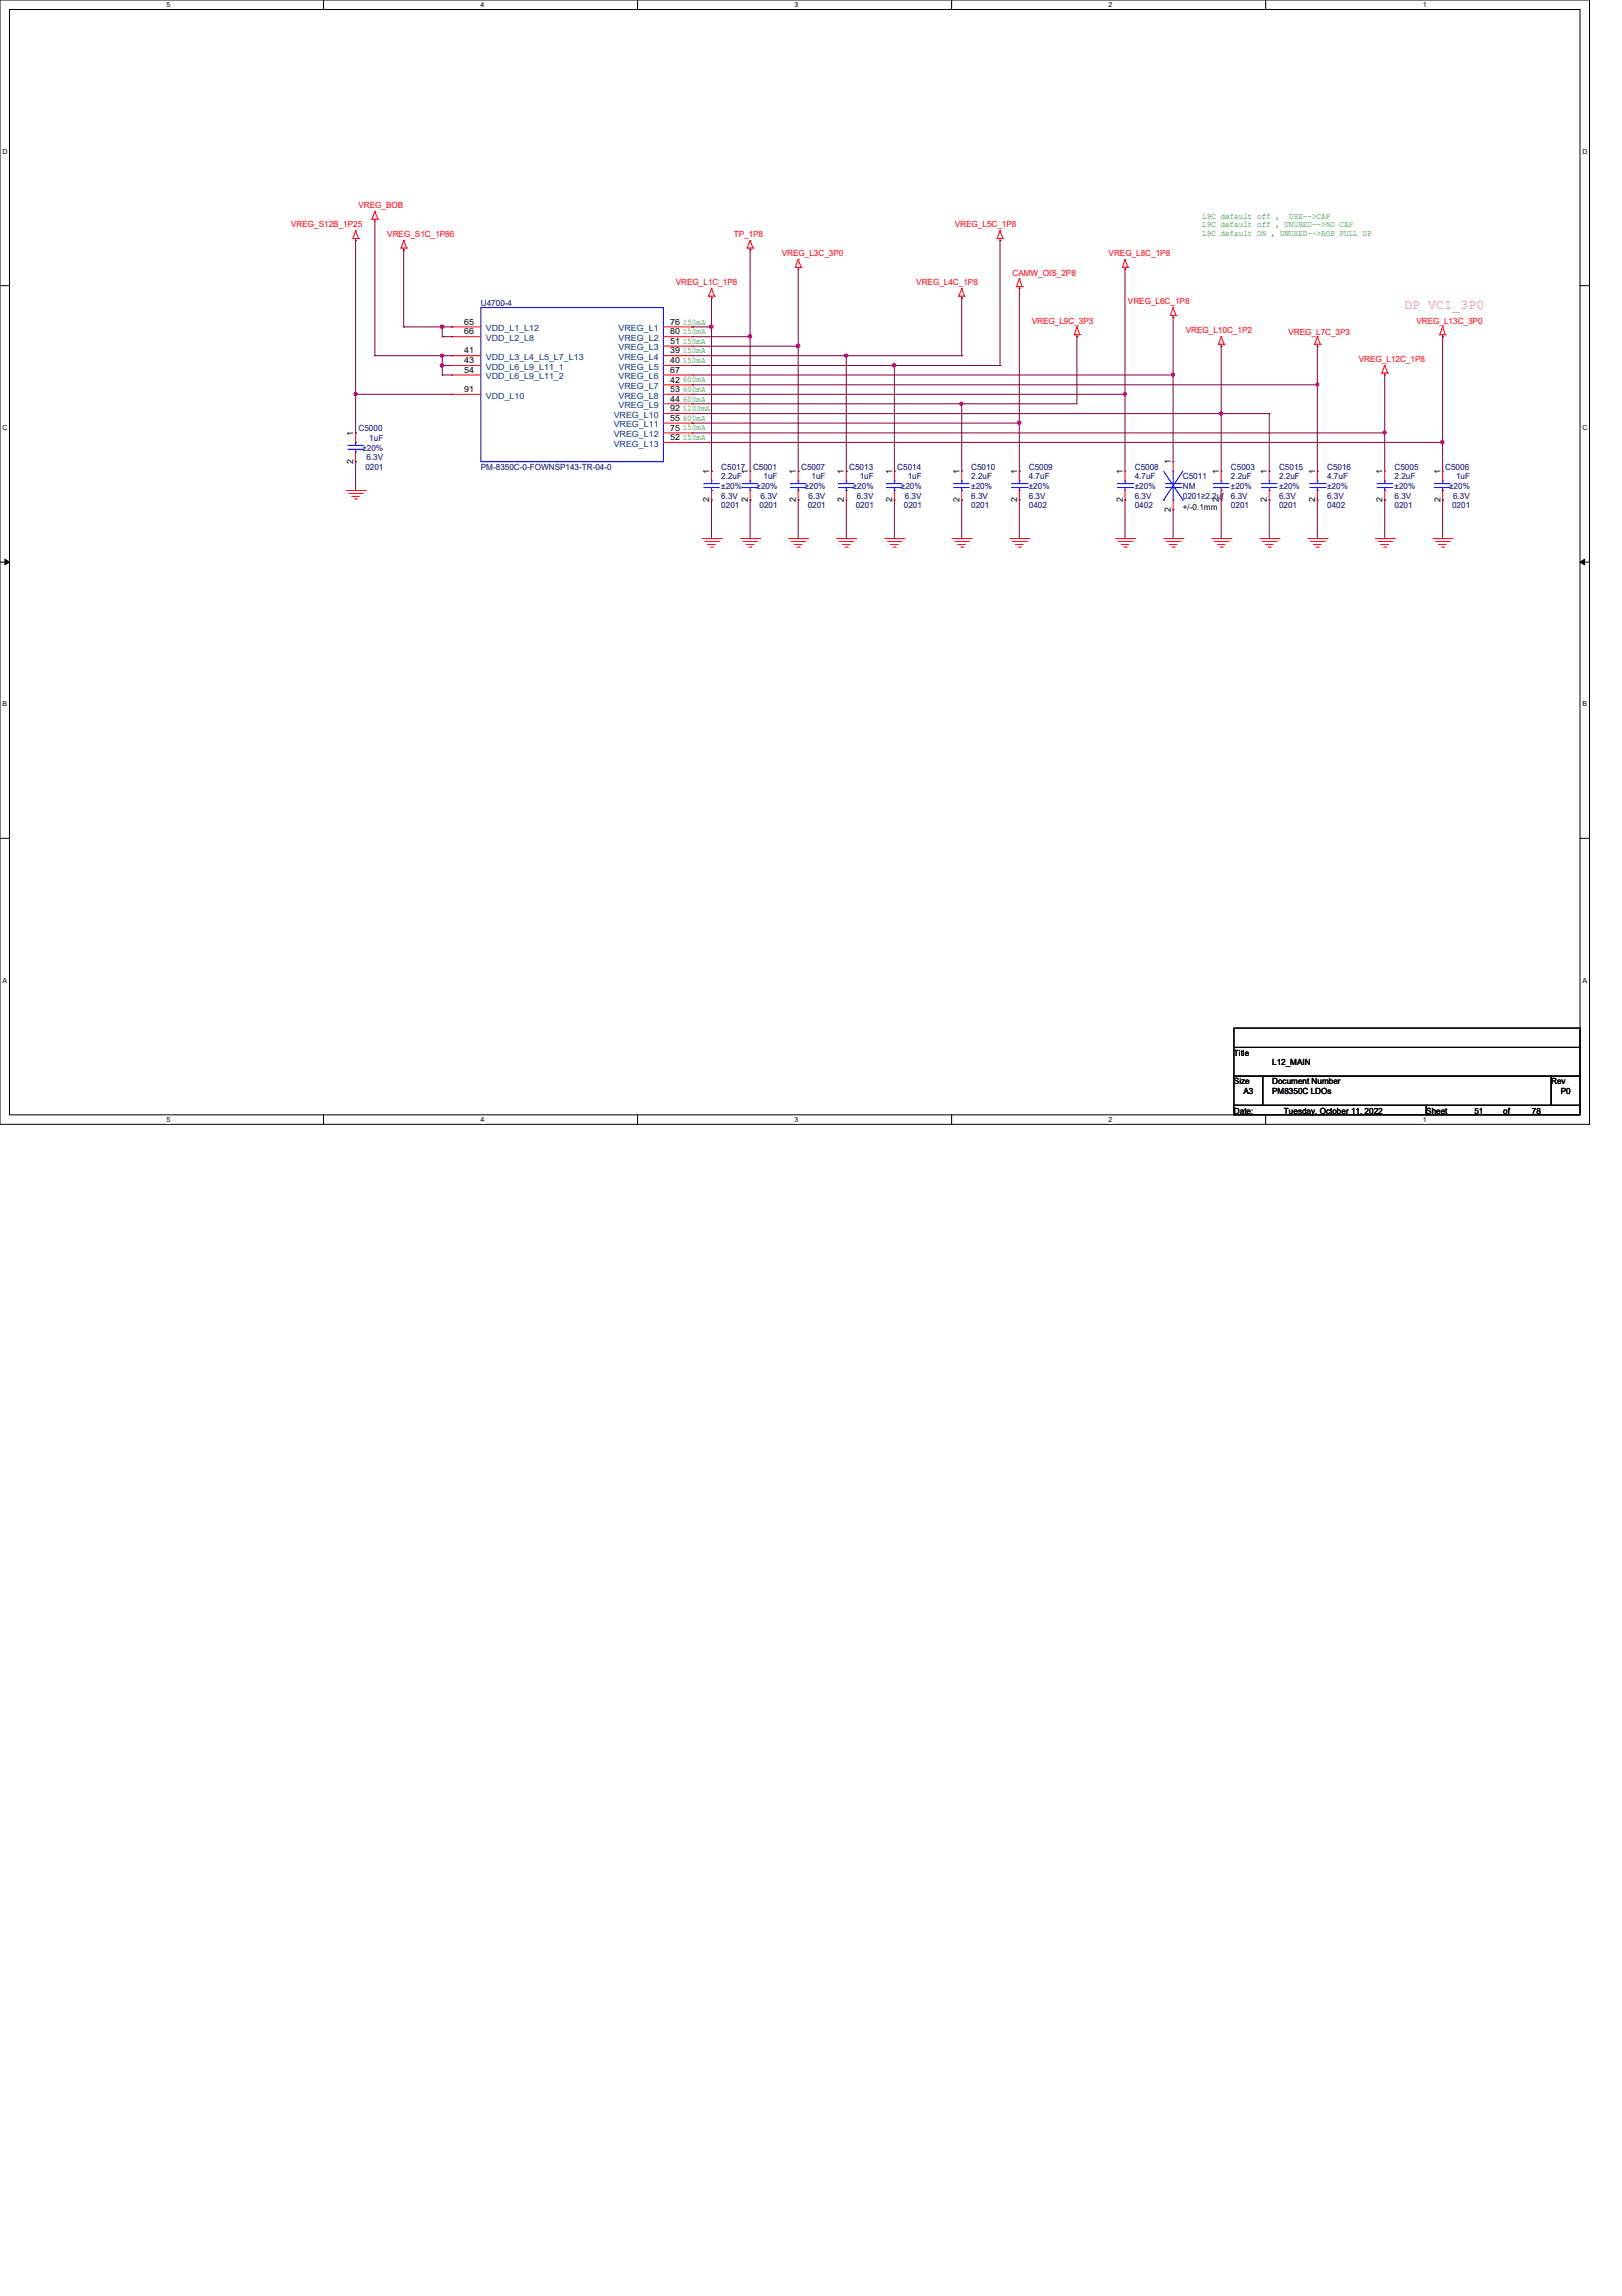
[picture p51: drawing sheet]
<svg xmlns="http://www.w3.org/2000/svg" width="210mm" height="297mm" viewBox="0 0 210 297" stroke-linecap="round" stroke-linejoin="round" font-family="sans-serif">
<defs><g id="words">
<text font-size="1.7" fill="#f0f" x="181.7" y="40">DP VCI_3P0</text>
<g font-size="1.1" fill="#f00">
<text x="37.7" y="29.4">VREG_S12B_1P25</text>
<text x="46.4" y="26.9">VREG_BOB</text>
<text x="123.6" y="29.4">VREG_L5C_1P8</text>
<text x="50.1" y="30.6">VREG_S1C_1P86</text>
<text x="95" y="30.6">TP_1P8</text>
<text x="101.2" y="33.1">VREG_L3C_3P0</text>
<text x="131" y="35.6">CAMW_OIS_2P8</text>
<text x="143.5" y="33.1">VREG_L8C_1P8</text>
<text x="87.5" y="36.9">VREG_L1C_1P8</text>
<text x="118.6" y="36.9">VREG_L4C_1P8</text>
<text x="133.5" y="41.9">VREG_L9C_3P3</text>
<text x="146" y="39.4">VREG_L6C_1P8</text>
<text x="183.3" y="41.9">VREG_L13C_3P0</text>
<text x="153.5" y="43.1">VREG_L10C_1P2</text>
<text x="166.8" y="43.3">VREG_L7C_3P3</text>
<text x="175.9" y="46.9">VREG_L12C_1P8</text>
</g>
<g font-size="1.1" fill="#008000">
<text x="155.6" y="28.3">L9C default off ,</text>
<text x="155.6" y="29.4">L9C default off , UNUSED--&gt;NO CAP</text>
<text x="166.8" y="28.3">USE--&gt;CAP</text>
<text x="155.6" y="30.5">L9C default ON , UNUSED--&gt;BOB PULL UP</text>
<text x="88.3" y="42">150mA</text>
<text x="88.3" y="43.2">150mA</text>
<text x="88.3" y="44.5">150mA</text>
<text x="88.3" y="45.7">150mA</text>
<text x="88.3" y="46.9">150mA</text>
<text x="88.3" y="49.4">600mA</text>
<text x="88.3" y="50.7">600mA</text>
<text x="88.3" y="53.2">1200mA</text>
<text x="88.3" y="51.9">600mA</text>
<text x="88.3" y="55.7">150mA</text>
<text x="88.3" y="56.9">150mA</text>
<text x="88.3" y="54.4">600mA</text>
</g>
<g font-size="1.1">
<text x="60.1" y="42">65</text>
<text x="86.7" y="42">76</text>
<text x="60.1" y="43.3">66</text>
<text x="60.1" y="45.7">41</text>
<text x="60.1" y="47">43</text>
<text x="86.7" y="43.3">80</text>
<text x="86.7" y="44.5">51</text>
<text x="86.7" y="45.7">39</text>
<text x="86.7" y="47">40</text>
<text x="60.1" y="48.2">54</text>
<text x="60.1" y="50.7">91</text>
<text x="86.7" y="48.2">67</text>
<text x="86.7" y="49.5">42</text>
<text x="86.7" y="50.7">53</text>
<text x="86.7" y="51.9">44</text>
<text x="86.7" y="53.2">92</text>
<text x="45.7" y="60" transform="rotate(-90 45.7 60)">2</text>
<text x="45.7" y="56.3" transform="rotate(-90 45.7 56.3)">1</text>
<text x="86.7" y="54.4">55</text>
<text x="86.7" y="55.7">75</text>
<text x="86.7" y="56.9">52</text>
<text x="91.8" y="65" transform="rotate(-90 91.8 65)">2</text>
<text x="91.8" y="61.3" transform="rotate(-90 91.8 61.3)">1</text>
<text x="96.8" y="65" transform="rotate(-90 96.8 65)">2</text>
<text x="96.8" y="61.3" transform="rotate(-90 96.8 61.3)">1</text>
<text x="103" y="65" transform="rotate(-90 103 65)">2</text>
<text x="103" y="61.3" transform="rotate(-90 103 61.3)">1</text>
<text x="109.2" y="65" transform="rotate(-90 109.2 65)">2</text>
<text x="109.2" y="61.3" transform="rotate(-90 109.2 61.3)">1</text>
<text x="115.4" y="65" transform="rotate(-90 115.4 65)">2</text>
<text x="115.4" y="61.3" transform="rotate(-90 115.4 61.3)">1</text>
<text x="124.2" y="65" transform="rotate(-90 124.2 65)">2</text>
<text x="124.2" y="61.3" transform="rotate(-90 124.2 61.3)">1</text>
<text x="131.6" y="65" transform="rotate(-90 131.6 65)">2</text>
<text x="131.6" y="61.3" transform="rotate(-90 131.6 61.3)">1</text>
<text x="145.3" y="65" transform="rotate(-90 145.3 65)">2</text>
<text x="145.3" y="61.3" transform="rotate(-90 145.3 61.3)">1</text>
<text x="151.5" y="60.1" transform="rotate(-90 151.5 60.1)">1</text>
<text x="153.1" y="66">+/-0.1mm</text>
<text x="157.7" y="65" transform="rotate(-90 157.7 65)">2</text>
<text x="157.7" y="61.3" transform="rotate(-90 157.7 61.3)">1</text>
<text x="164" y="65" transform="rotate(-90 164 65)">2</text>
<text x="164" y="61.3" transform="rotate(-90 164 61.3)">1</text>
<text x="170.2" y="65" transform="rotate(-90 170.2 65)">2</text>
<text x="170.2" y="61.3" transform="rotate(-90 170.2 61.3)">1</text>
<text x="178.9" y="65" transform="rotate(-90 178.9 65)">2</text>
<text x="178.9" y="61.3" transform="rotate(-90 178.9 61.3)">1</text>
<text x="186.4" y="65" transform="rotate(-90 186.4 65)">2</text>
<text x="186.4" y="61.3" transform="rotate(-90 186.4 61.3)">1</text>
<text x="151.5" y="66.2" transform="rotate(-90 151.5 66.2)">2</text>
<text x="159.7" y="136.6">Title</text>
<text x="164.6" y="137.8">L12_MAIN</text>
<text x="159.7" y="140.3">Size</text>
<text x="160.9" y="141.6">A3</text>
<text x="164.6" y="140.3">Document Number</text>
<text x="164.6" y="141.6">PM8350C LDOs</text>
<text x="200.7" y="140.3">Rev</text>
<text x="202" y="141.6">P0</text>
<text x="159.7" y="144.1">Date:</text>
<text x="166.2" y="144.1">Tuesday, October 11, 2022</text>
<text x="184.6" y="144.1">Sheet</text>
<text x="190.8" y="144.1">51</text>
<text x="194.5" y="144.1">of</text>
<text x="198.2" y="144.1">78</text>
</g>
<g font-size="1.1" fill="#000080">
<text x="62.2" y="39.6">U4700-4</text>
<text x="46.4" y="55.8">C5000</text>
<text x="46.9" y="58.3">±20%</text>
<text x="47.4" y="59.5">6.3V</text>
<text x="47.8" y="57.1">1uF</text>
<text x="47.3" y="60.8">0201</text>
<text x="62.2" y="60.8">PM-8350C-0-FOWNSP143-TR-04-0</text>
<text x="93.3" y="60.8">C5017</text>
<text x="93.3" y="62">2.2uF</text>
<text x="93.3" y="65.7">0201</text>
<text x="93.3" y="64.5">6.3V</text>
<text x="93.3" y="63.3">±20%</text>
<text x="97.5" y="60.8">C5001</text>
<text x="97.9" y="63.3">±20%</text>
<text x="98.3" y="65.7">0201</text>
<text x="98.4" y="64.5">6.3V</text>
<text x="98.8" y="62">1uF</text>
<text x="103.7" y="60.8">C5007</text>
<text x="104.1" y="63.3">±20%</text>
<text x="104.5" y="65.7">0201</text>
<text x="104.6" y="64.5">6.3V</text>
<text x="105" y="62">1uF</text>
<text x="109.9" y="60.8">C5013</text>
<text x="110.4" y="63.3">±20%</text>
<text x="110.7" y="65.7">0201</text>
<text x="110.9" y="64.5">6.3V</text>
<text x="111.3" y="62">1uF</text>
<text x="116.1" y="60.8">C5014</text>
<text x="116.6" y="63.3">±20%</text>
<text x="117" y="65.7">0201</text>
<text x="117.1" y="64.5">6.3V</text>
<text x="117.5" y="62">1uF</text>
<text x="125.7" y="60.8">C5010</text>
<text x="125.7" y="62">2.2uF</text>
<text x="125.7" y="65.7">0201</text>
<text x="125.7" y="64.5">6.3V</text>
<text x="125.7" y="63.3">±20%</text>
<text x="133.1" y="60.8">C5009</text>
<text x="133.1" y="62">4.7uF</text>
<text x="133.1" y="65.7">0402</text>
<text x="133.1" y="64.5">6.3V</text>
<text x="133.1" y="63.3">±20%</text>
<text x="146.9" y="60.8">C5008</text>
<text x="146.9" y="62">4.7uF</text>
<text x="146.9" y="65.7">0402</text>
<text x="146.9" y="64.5">6.3V</text>
<text x="146.9" y="63.3">±20%</text>
<text x="153.1" y="62">C5011</text>
<text x="153.1" y="63.3">NM</text>
<text x="153.1" y="64.5">0201≥2.2uf</text>
<text x="159.3" y="60.8">C5003</text>
<text x="159.3" y="62">2.2uF</text>
<text x="159.3" y="65.7">0201</text>
<text x="159.3" y="64.5">6.3V</text>
<text x="159.3" y="63.3">±20%</text>
<text x="165.5" y="60.8">C5015</text>
<text x="165.5" y="62">2.2uF</text>
<text x="165.5" y="65.7">0201</text>
<text x="165.5" y="64.5">6.3V</text>
<text x="165.5" y="63.3">±20%</text>
<text x="171.7" y="60.8">C5016</text>
<text x="171.7" y="62">4.7uF</text>
<text x="171.7" y="65.7">0402</text>
<text x="171.7" y="64.5">6.3V</text>
<text x="171.7" y="63.3">±20%</text>
<text x="180.5" y="60.8">C5005</text>
<text x="180.5" y="62">2.2uF</text>
<text x="180.5" y="65.7">0201</text>
<text x="180.5" y="64.5">6.3V</text>
<text x="180.5" y="63.3">±20%</text>
<text x="187" y="60.8">C5006</text>
<text x="187.5" y="63.3">±20%</text>
<text x="187.9" y="65.7">0201</text>
<text x="188" y="64.5">6.3V</text>
<text x="188.4" y="62">1uF</text>
</g>
<g font-size="1.1" fill="#004080">
<text x="62.9" y="42.8">VDD_L1_L12</text>
<text x="62.9" y="44.1">VDD_L2_L8</text>
<text x="62.9" y="46.6">VDD_L3_L4_L5_L7_L13</text>
<text x="62.9" y="47.8">VDD_L6_L9_L11_1</text>
<text x="80.1" y="42.8">VREG_L1</text>
<text x="80.1" y="44.1">VREG_L2</text>
<text x="80.1" y="45.3">VREG_L3</text>
<text x="80.1" y="46.6">VREG_L4</text>
<text x="80.1" y="47.8">VREG_L5</text>
<text x="62.9" y="49.1">VDD_L6_L9_L11_2</text>
<text x="62.9" y="51.6">VDD_L10</text>
<text x="80.1" y="49.1">VREG_L6</text>
<text x="80.1" y="50.3">VREG_L7</text>
<text x="80.1" y="51.6">VREG_L8</text>
<text x="80.1" y="52.8">VREG_L9</text>
<text x="79.4" y="54.1">VREG_L10</text>
<text x="79.4" y="55.3">VREG_L11</text>
<text x="79.4" y="56.6">VREG_L12</text>
<text x="79.4" y="57.8">VREG_L13</text>
</g>
<g font-size=".9">
<text x="21.5" y=".9">5</text>
<text x="62.2" y=".9">4</text>
<text x="102.8" y=".9">3</text>
<text x="143.5" y=".9">2</text>
<text x="184.1" y=".9">1</text>
<text x=".3" y="19.9">D</text>
<text x="204.8" y="19.9">D</text>
<text x=".3" y="55.6">C</text>
<text x="204.8" y="55.6">C</text>
<text x=".3" y="91.4">B</text>
<text x="204.8" y="91.4">B</text>
<text x=".3" y="127.1">A</text>
<text x="204.8" y="127.1">A</text>
<text x="21.5" y="145.2">5</text>
<text x="62.2" y="145.2">4</text>
<text x="102.8" y="145.2">3</text>
<text x="143.5" y="145.2">2</text>
<text x="184.1" y="145.2">1</text>
</g>
</g></defs>
<path d="M0 0h205.7v145.5h-205.7zM1.2 1.2h203.3v143h-203.3z" fill="none" stroke="#000" stroke-width=".13"/>
<g fill="#fff">
<path d="M21.5 .1h.6v1h-.6z"/>
<path d="M21.5 144.4h.6v1h-.6z"/>
</g>
<path d="M41.9 0v1.2M41.9 144.2v1.3" fill="none" stroke="#000" stroke-width=".13"/>
<g fill="#fff">
<path d="M62.2 .1h.5v1h-.5z"/>
<path d="M62.2 144.4h.5v1h-.5z"/>
</g>
<path d="M82.5 0v1.2M82.5 144.2v1.3" fill="none" stroke="#000" stroke-width=".13"/>
<g fill="#fff">
<path d="M102.8 .1h.5v1h-.5z"/>
<path d="M102.8 144.4h.5v1h-.5z"/>
</g>
<path d="M123.1 0v1.2M123.1 144.2v1.3" fill="none" stroke="#000" stroke-width=".13"/>
<g fill="#fff">
<path d="M143.5 .1h.5v1h-.5z"/>
<path d="M143.5 144.4h.5v1h-.5z"/>
</g>
<path d="M163.8 0v1.2M163.8 144.2v1.3" fill="none" stroke="#000" stroke-width=".13"/>
<g fill="#fff">
<path d="M184.1 .1h.5v1h-.5z"/>
<path d="M184.1 144.4h.5v1h-.5z"/>
<path d="M.3 19.1h.7v1h-.7z"/>
<path d="M204.8 19.1h.6v1h-.6z"/>
<path d="M.3 54.8h.7v1h-.7z"/>
<path d="M204.8 54.8h.6v1h-.6z"/>
</g>
<path d="M0 37h1.2M204.5 37h1.2" fill="none" stroke="#000" stroke-width=".13"/>
<g fill="#fff">
<path d="M.3 90.6h.6v1h-.6z"/>
<path d="M204.8 90.6h.6v1h-.6z"/>
</g>
<path d="M0 72.7h1.2M.6 72.3l.6 .4-.6 .4zM204.5 72.7l.6-.4v.8zM204.5 72.7h1.2" fill="none" stroke="#000" stroke-width=".13"/>
<path d="M.6 72.3l.6 .4-.6 .4zM204.5 72.7l.6-.4v.8z" fill="#000"/>
<g fill="#fff">
<path d="M.3 126.3h.6v1h-.6z"/>
<path d="M204.8 126.3h.6v1h-.6z"/>
</g>
<path d="M0 108.5h1.2M204.5 108.5h1.2M159.7 133h44.8v2.5h-44.8zM159.7 135.5h44.8v3.7h-44.8zM159.7 139.2h3.7v3.8h-3.7zM163.4 139.2h37.3v3.8h-37.3zM200.7 139.2h3.8v3.8h-3.8zM159.7 143h24.9v1.2h-24.9zM184.6 143h19.9v1.2h-19.9z" fill="none" stroke="#000" stroke-width=".13"/>
<g fill="none" stroke="#f00" stroke-width=".13">
<path d="M45.7 30.9h.1M45.7 30.9h.7M46 31.1h.1M46 29.8h.1M46 30.9v.2M46 29.8l-.3 1.1M46 29.8l.4 1.1M46.4 30.9h.1M48.1 28.4h.1M48.1 28.4h.8M48.5 27.3l.4 1.1M48.5 28.6h.1"/>
<path d="M48.5 27.3h.1M48.5 28.4v.2M48.5 27.3l-.4 1.1M48.9 28.4h.1M51.9 32.1h.1M51.9 32.1h.7M52.2 32.3h.1M52.2 31.1h.1M52.2 32.1v.2M52.2 31.1l-.3 1M52.2 31.1l.4 1M52.6 32.1h.1"/>
<path d="M91.7 38.3h.1M91.7 38.3h.8M92.1 37.3l.4 1M92.1 38.6h.1M92.1 37.3h.1M92.1 38.3v.3M92.1 37.3l-.4 1M92.5 38.3h.1M96.7 32.1h.1M96.7 32.1h.8M97.1 31.1l.4 1M97.1 32.3h.1"/>
<path d="M97.1 31.1h.1M97.1 32.1v.2M97.1 31.1l-.4 1M97.5 32.1h.1M102.9 34.6h.1M102.9 34.6h.8M103.3 34.8h.1M103.3 33.6h.1M103.3 34.6v.2M103.3 33.6l-.4 1M103.3 33.6l.4 1M103.7 34.6h.1"/>
<path d="M124.1 38.3h.1M124.1 38.3h.7M124.5 37.3l.3 1M124.5 38.6h.1M124.5 37.3h.1M124.5 38.3v.3M124.5 37.3l-.4 1M124.8 38.3h.1M129 30.9h.1M129 30.9h.8M129.4 29.8l.4 1.1M129.4 31.1h.1"/>
<path d="M129.4 29.8h.1M129.4 30.9v.2M129.4 29.8l-.4 1.1M129.8 30.9h.1M131.5 37.1h.1M131.5 37.1h.8M131.9 37.3h.1M131.9 36.1h.1M131.9 37.1v.2M131.9 36.1l-.4 1M131.9 36.1l.4 1M132.3 37.1h.1"/>
<path d="M145.2 34.6h.1M145.2 34.6h.8M145.6 33.6l.4 1M145.6 34.8h.1M145.6 33.6h.1M145.6 34.6v.2M145.6 33.6l-.4 1M146 34.6h.1M151.8 39.8h.1M151.8 39.8l-.3 1M151.8 39.8l.4 1M46 56h.1"/>
<path d="M46 59.7h.1M46 56v1.2M46 58.5v1.2M58.5 42.3h3.7M58.5 43.6h3.7M58.5 46h3.7M58.5 47.3h3.7M58.5 48.5h3.7M58.5 51h3.7M58.5 42.3h.1M58.5 43.6h.1M58.5 46h.1"/>
<path d="M58.5 47.3h.1M58.5 48.5h.1M58.5 51h.1M85.9 42.3h3.7M85.9 43.6h3.7M85.9 46h3.7M85.9 47.3h3.7M85.9 48.5h3.7M85.9 51h3.7M85.9 44.8h3.7M85.9 49.8h3.7M85.9 52.2h3.7"/>
<path d="M85.9 53.5h3.7M85.9 54.7h3.7M85.9 56h3.7M85.9 57.2h3.7M89.6 42.3h.1M89.6 43.6h.1M89.6 44.8h.1M89.6 46h.1M89.6 47.3h.1M89.6 48.5h.1M89.6 49.8h.1M89.6 51h.1"/>
<path d="M89.6 52.2h.1M89.6 53.5h.1M89.6 54.7h.1M89.6 56h.1M89.6 57.2h.1M139 43.3h.1M139 43.3h.7M139.4 43.6h.1M139.4 42.3h.1M139.4 43.3v.3M139.4 42.3l-.4 1M139.4 42.3l.3 1"/>
<path d="M139.7 43.3h.1M151.5 40.8h.1M151.5 40.8h.7M151.8 41.1h.1M151.8 59.7h.1M151.8 40.8v.3M151.8 59.7v1.3M152.2 40.8h.1M157.7 44.5h.1M157.7 44.5h.7M158 43.6l.4 .9M158 44.8h.1"/>
<path d="M158 43.6h.1M158 44.5v.3M158 43.6l-.3 .9M158.4 44.5h.1M170.1 44.5h.8M170.1 44.5h.1M170.5 44.8h.1M170.5 43.6h.1M170.5 44.5v.3M170.5 43.6l.4 .9M170.5 43.6l-.4 .9M170.9 44.5h.1"/>
<path d="M178.8 48.3h.1M178.8 48.3h.8M179.2 47.3l.4 1M179.2 48.5h.1M179.2 47.3h.1M179.2 48.3v.2M179.2 47.3l-.4 1M179.6 48.3h.1M186.3 43.3h.1M186.3 43.3h.7M186.7 42.3l.3 1M186.7 43.6h.1"/>
<path d="M186.7 42.3h.1M186.7 43.3v.3M186.7 42.3l-.4 1M187 43.3h.1M44.8 63.5h2.5M45.2 63.8h1.7M45.6 64.2h.9M45.6 64.2h.1M45.9 64.6h.2M46.1 64.6h.1M46.9 63.8h.1M47.3 63.5h.1"/>
<path d="M90.8 69.7h2.5M91.2 70.1h1.8M91.6 70.4h.1M91.6 70.4h1M91.9 70.8h.3M92.1 61h.1M92.1 64.7h.1M92.1 61v1.2M92.1 63.5v1.2M92.2 70.8h.1M93 70.1h.1M93.3 69.7h.1"/>
<path d="M95.8 69.7h2.5M96.2 70.1h1.7M96.6 70.4h.1M96.6 70.4h1M96.9 70.8h.3M97.1 61h.1M97.1 64.7h.1M97.1 61v1.2M97.1 63.5v1.2M97.2 70.8h.1M97.9 70.1h.1M98.3 69.7h.1"/>
<path d="M102 69.7h2.5M102.4 70.1h1.7M102.8 70.4h.1M102.8 70.4h1M103.2 70.8h.2M103.3 61h.1M103.3 64.7h.1M103.3 61v1.2M103.3 63.5v1.2M103.4 70.8h.1M104.1 70.1h.1M104.5 69.7h.1"/>
<path d="M108.2 69.7h2.5M108.6 70.1h1.8M109 70.4h.1M109 70.4h1M109.4 70.8h.2M109.5 61h.1M109.5 64.7h.1M109.5 61v1.2M109.5 63.5v1.2M109.6 70.8h.1M110.4 70.1h.1M110.7 69.7h.1"/>
<path d="M114.5 69.7h2.5M114.9 70.1h1.7M115.2 70.4h.1M115.2 70.4h1M115.6 70.8h.3M115.7 61h.1M115.7 64.7h.1M115.7 61v1.2M115.7 63.5v1.2M115.9 70.8h.1M116.6 70.1h.1M117 69.7h.1"/>
<path d="M123.2 69.7h2.5M123.6 70.1h1.7M124 70.4h.1M124 70.4h.9M124.3 70.8h.3M124.5 61h.1M124.5 64.7h.1M124.5 61v1.2M124.5 63.5v1.2M124.6 70.8h.1M125.3 70.1h.1M125.7 69.7h.1"/>
<path d="M130.7 69.7h2.4M131 70.1h1.8M131.4 70.4h.1M131.4 70.4h1M131.8 70.8h.2M131.9 61h.1M131.9 64.7h.1M131.9 61v1.2M131.9 63.5v1.2M132 70.8h.1M132.8 70.1h.1M133.1 69.7h.1"/>
<path d="M144.4 69.7h2.5M144.7 70.1h1.8M145.1 70.4h.1M145.1 70.4h1M145.5 70.8h.2M145.6 61h.1M145.6 64.7h.1M145.6 61v1.2M145.6 63.5v1.2M145.7 70.8h.1M146.5 70.1h.1M146.9 69.7h.1"/>
<path d="M150.6 69.7h2.5M151 70.1h1.7M151.3 70.4h1M151.3 70.4h.1M151.7 70.8h.2M151.8 66h.1M151.8 64.7v1.3M151.9 70.8h.1M152.7 70.1h.1M153.1 69.7h.1M156.8 69.7h2.5M157.2 70.1h1.7"/>
<path d="M157.6 70.4h.1M157.6 70.4h.9M157.9 70.8h.3M158 61h.1M158 64.7h.1M158 61v1.2M158 63.5v1.2M158.2 70.8h.1M158.9 70.1h.1M159.3 69.7h.1M163 69.7h2.5M163.4 70.1h1.7"/>
<path d="M163.8 70.4h1M163.8 70.4h.1M164.1 70.8h.3M164.3 61h.1M164.3 64.7h.1M164.3 61v1.2M164.3 63.5v1.2M164.4 70.8h.1M165.1 70.1h.1M165.5 69.7h.1M169.2 69.7h2.5M169.6 70.1h1.8"/>
<path d="M170 70.4h.1M170 70.4h1M170.3 70.8h.3M170.5 61h.1M170.5 64.7h.1M170.5 61v1.2M170.5 63.5v1.2M170.6 70.8h.1M171.4 70.1h.1M171.7 69.7h.1M178 69.7h2.5M178.4 70.1h1.7"/>
<path d="M178.7 70.4h.1M178.7 70.4h1M179.1 70.8h.2M179.2 61h.1M179.2 64.7h.1M179.2 61v1.2M179.2 63.5v1.2M179.3 70.8h.1M180.1 70.1h.1M180.5 69.7h.1M185.4 69.7h2.5M185.8 70.1h1.7"/>
<path d="M186.2 70.4h1M186.2 70.4h.1M186.6 70.8h.2M186.7 61h.1M186.7 64.7h.1M186.7 61v1.2M186.7 63.5v1.2M186.8 70.8h.1M187.5 70.1h.1M187.9 69.7h.1"/>
</g>
<g fill="none" stroke="#00f" stroke-width=".13">
<path d="M62.2 39.8h23.7v19.9h-23.7zM45 57.6h2M45 58.1h2M45 57.6h.1M45 58.1h.1M46 57.2h.1M46 58.5h.1M46 57.2v.4M46 58.1v.4M91.1 62.6h.1M91.1 63.1h.1M91.1 62.6h2"/>
<path d="M91.1 63.1h2M92.1 62.2h.1M92.1 63.5h.1M92.1 62.2v.4M92.1 63.1v.4M96.1 62.6h1.9M96.1 63.1h1.9M96.1 62.6h.1M96.1 63.1h.1M97.1 62.2h.1M97.1 63.5h.1M97.1 62.2v.4"/>
<path d="M97.1 63.1v.4M102.3 62.6h.1M102.3 63.1h.1M102.3 62.6h2M102.3 63.1h2M103.3 62.2h.1M103.3 63.5h.1M103.3 62.2v.4M103.3 63.1v.4M108.5 62.6h2M108.5 63.1h2M108.5 62.6h.1"/>
<path d="M108.5 63.1h.1M109.5 62.2h.1M109.5 63.5h.1M109.5 62.2v.4M109.5 63.1v.4M114.7 62.6h.1M114.7 63.1h.1M114.7 62.6h2M114.7 63.1h2M115.7 62.2h.1M115.7 63.5h.1M115.7 62.2v.4"/>
<path d="M115.7 63.1v.4M123.4 62.6h.1M123.4 63.1h.1M123.4 62.6h2M123.4 63.1h2M124.5 62.2h.1M124.5 63.5h.1M124.5 62.2v.4M124.5 63.1v.4M130.9 62.6h2M130.9 63.1h2M131.9 62.2h.1"/>
<path d="M131.9 63.5h.1M131.9 62.2v.4M131.9 63.1v.4M132.9 62.6h.1M132.9 63.1h.1M144.6 62.6h2M144.6 63.1h2M145.6 62.2h.1M145.6 63.5h.1M145.6 62.2v.4M145.6 63.1v.4M146.6 62.6h.1"/>
<path d="M146.6 63.1h.1M150.6 64.7h.1M150.6 61l2.5 3.7M150.8 62.6h2M150.8 63.1h2M151.8 61h.1M151.8 64.7h.1M151.8 61v1.6M151.8 63.1v1.6M152.8 62.6h.1M152.8 63.1h.1M153.1 64.7h.1"/>
<path d="M153.1 61l-2.5 3.7M157.1 62.6h.1M157.1 63.1h.1M157.1 62.6h1.9M157.1 63.1h1.9M158 62.2h.1M158 63.5h.1M158 62.2v.4M158 63.1v.4M163.3 62.6h2M163.3 63.1h2M163.3 62.6h.1"/>
<path d="M163.3 63.1h.1M164.3 62.2h.1M164.3 63.5h.1M164.3 62.2v.4M164.3 63.1v.4M169.5 62.6h2M169.5 63.1h2M170.5 62.2h.1M170.5 63.5h.1M170.5 62.2v.4M170.5 63.1v.4M171.5 62.6h.1"/>
<path d="M171.5 63.1h.1M178.2 62.6h.1M178.2 63.1h.1M178.2 62.6h2M178.2 63.1h2M179.2 62.2h.1M179.2 63.5h.1M179.2 62.2v.4M179.2 63.1v.4M185.7 62.6h2M185.7 63.1h2M185.7 62.6h.1"/>
<path d="M185.7 63.1h.1M186.7 62.2h.1M186.7 63.5h.1M186.7 62.2v.4M186.7 63.1v.4"/>
</g>
<path d="M52.2 32.3h.1M52.2 32.3v10M52.2 42.3h5M52.2 42.3h.1M158 44.8h.1M158 44.8v8.7" fill="none" stroke="#800040" stroke-width=".13"/>
<path d="M57 42.1h.4v.1v.2l-.2 .1-.2-.1z" fill-rule="evenodd" fill="#f0f"/>
<path d="M57 42.1h.4v.1v.2l-.2 .1-.2-.1z" fill="none" stroke="#f0f" stroke-width=".13"/>
<path d="M92.1 38.6h.1M92.1 38.6v3.7h-2.5M124.5 38.6h.1M124.5 38.6v7.4M89.6 42.3h.1M89.6 46h19.9M109.5 46h.1" fill="none" stroke="#800040" stroke-width=".13"/>
<path d="M109.3 45.9h.3l.1 .1-.1 .2h-.1h-.2z" fill-rule="evenodd" fill="#f0f"/>
<path d="M109.3 45.9h.3l.1 .1-.1 .2h-.1h-.2z" fill="none" stroke="#f0f" stroke-width=".13"/>
<path d="M89.6 53.5h68.4M158 53.5h.1" fill="none" stroke="#800040" stroke-width=".13"/>
<path d="M157.9 53.3h.3v.2v.1l-.2 .1-.1-.1z" fill-rule="evenodd" fill="#f0f"/>
<path d="M157.9 53.3h.3v.2v.1l-.2 .1-.1-.1z" fill="none" stroke="#f0f" stroke-width=".13"/>
<path d="M48.5 46h8.7M57.2 43.6h.1M57.2 46h.1M57.2 43.6h1.3M58.5 42.3h-1.3v1.3M58.5 43.6h.1M58.5 42.3h.1M158 53.5h.1M158 53.5v7.5M158 64.7h.1M158 64.7v5" fill="none" stroke="#800040" stroke-width=".13"/>
<path d="M57 45.9h.4v.1v.2h-.2h-.2z" fill-rule="evenodd" fill="#f0f"/>
<path d="M57 45.9h.4v.1v.2h-.2h-.2z" fill="none" stroke="#f0f" stroke-width=".13"/>
<path d="M57.2 47.3h.1M57.2 46h.1M57.2 46v1.3M57.2 47.3h1.3" fill="none" stroke="#800040" stroke-width=".13"/>
<path d="M57 47.1h.4v.1v.2l-.2 .1-.2-.1z" fill-rule="evenodd" fill="#f0f"/>
<path d="M57 47.1h.4v.1v.2l-.2 .1-.2-.1z" fill="none" stroke="#f0f" stroke-width=".13"/>
<path d="M46 31.1h.1M46 31.1v19.9M48.5 28.6v17.4M46 51h12.5M46 51h.1M48.5 46h.1M57.2 48.5h.1M57.2 47.3h.1M57.2 46h1.3M57.2 47.3v1.2M57.2 48.5h1.3M58.5 46h.1" fill="none" stroke="#800040" stroke-width=".13"/>
<path d="M45.9 50.8h.3v.2v.1l-.2 .1-.1-.1z" fill-rule="evenodd" fill="#f0f"/>
<path d="M45.9 50.8h.3v.2v.1l-.2 .1-.1-.1z" fill="none" stroke="#f0f" stroke-width=".13"/>
<path d="M129.4 31.1h.1M129.4 31.1v16.2M46 56h.1M46 51v5M89.6 43.6h7.5M89.6 47.3h26.1M97.1 43.6h.1M97.1 43.6v17.4M115.7 47.3h.1M97.1 64.7h.1M97.1 64.7v5" fill="none" stroke="#800040" stroke-width=".13"/>
<path d="M115.5 47.1h.4l.1 .1-.1 .2-.2 .1-.2-.1z" fill-rule="evenodd" fill="#f0f"/>
<path d="M115.5 47.1h.4l.1 .1-.1 .2-.2 .1-.2-.1z" fill="none" stroke="#f0f" stroke-width=".13"/>
<path d="M131.9 37.3v17.4M89.6 51h56M131.9 54.7h.1M145.6 51h.1" fill="none" stroke="#800040" stroke-width=".13"/>
<path d="M145.4 50.8h.3l.1 .2-.1 .1-.1 .1-.2-.1z" fill-rule="evenodd" fill="#f0f"/>
<path d="M145.4 50.8h.3l.1 .2-.1 .1-.1 .1-.2-.1z" fill="none" stroke="#f0f" stroke-width=".13"/>
<path d="M97.1 32.3h.1M97.1 32.3v11.3M145.6 34.8h.1M145.6 34.8v16.2" fill="none" stroke="#800040" stroke-width=".13"/>
<path d="M96.9 43.4h.3l.1 .1-.1 .2h-.2h-.1z" fill-rule="evenodd" fill="#f0f"/>
<path d="M96.9 43.4h.3l.1 .1-.1 .2h-.2h-.1z" fill="none" stroke="#f0f" stroke-width=".13"/>
<path d="M89.6 56h89.6M179.2 56h.1" fill="none" stroke="#800040" stroke-width=".13"/>
<path d="M179 55.8h.3l.1 .2-.1 .1-.1 .1-.2-.1z" fill-rule="evenodd" fill="#f0f"/>
<path d="M179 55.8h.3l.1 .2-.1 .1-.1 .1-.2-.1z" fill="none" stroke="#f0f" stroke-width=".13"/>
<path d="M89.6 57.2h97.1M186.7 57.2h.1M179.2 64.7h.1M179.2 64.7v5" fill="none" stroke="#800040" stroke-width=".13"/>
<path d="M186.5 57h.3l.1 .2-.1 .2h-.2h-.1z" fill-rule="evenodd" fill="#f0f"/>
<path d="M186.5 57h.3l.1 .2-.1 .2h-.2h-.1z" fill="none" stroke="#f0f" stroke-width=".13"/>
<path d="M103.3 34.8v10M89.6 44.8h13.7M103.3 44.8h.1M186.7 64.7h.1M186.7 64.7v5" fill="none" stroke="#800040" stroke-width=".13"/>
<path d="M103.1 44.6h.3l.1 .1-.1 .2-.1 .1-.2-.1z" fill-rule="evenodd" fill="#f0f"/>
<path d="M103.1 44.6h.3l.1 .1-.1 .2-.1 .1-.2-.1z" fill="none" stroke="#f0f" stroke-width=".13"/>
<path d="M89.6 48.5h62.2M103.3 44.8v16.2M145.6 51h.1M145.6 51v10M151.8 48.5h.1M103.3 61h.1M103.3 64.7h.1M103.3 64.7v5M131.9 64.7h.1M131.9 64.7v5M145.6 64.7h.1M145.6 64.7v5" fill="none" stroke="#800040" stroke-width=".13"/>
<path d="M151.7 48.3h.2l.1 .2-.1 .1-.1 .1-.1-.1z" fill-rule="evenodd" fill="#f0f"/>
<path d="M151.7 48.3h.2l.1 .2-.1 .1-.1 .1-.1-.1z" fill="none" stroke="#f0f" stroke-width=".13"/>
<path d="M89.6 52.2h34.9M124.5 52.2h.1" fill="none" stroke="#800040" stroke-width=".13"/>
<path d="M124.3 52.1h.3v.1v.2l-.2 .1-.1-.1z" fill-rule="evenodd" fill="#f0f"/>
<path d="M124.3 52.1h.3v.1v.2l-.2 .1-.1-.1z" fill="none" stroke="#f0f" stroke-width=".13"/>
<g fill="none" stroke="#800040" stroke-width=".13">
<path d="M92.1 42.3v18.7M124.5 52.2h.1M124.5 46h.1M124.5 52.2v8.8M124.5 46h-15v15M129.4 47.3h-13.7v13.7M129.4 47.3h.1M139.4 43.6h.1M139.4 43.6v8.6h-14.9M151.8 48.5h.1M151.8 41.1h.1M151.8 41.1v18.6"/>
<path d="M158 53.5h6.3M164.3 53.5h.1M164.3 53.5v7.5M170.5 49.8h.1M170.5 44.8v16.2M179.2 56h.1M179.2 48.5v12.5M186.7 43.6h.1M186.7 57.2h.1M186.7 43.6v17.4M92.1 61h.1M109.5 61h.1"/>
<path d="M109.5 69.7h.1M109.5 64.7v5M115.7 61h.1M115.7 69.7h.1M115.7 64.7v5M124.5 64.7h.1M124.5 64.7v5M151.8 66h.1M151.8 66v3.7M164.3 61h.1M164.3 64.7h.1M164.3 64.7v5"/>
<path d="M170.5 61h.1M170.5 64.7h.1M170.5 64.7v5"/>
</g>
<path d="M91.9 42.1h.3l.1 .1-.1 .2-.2 .1-.1-.1z" fill-rule="evenodd" fill="#f0f"/>
<path d="M91.9 42.1h.3l.1 .1-.1 .2-.2 .1-.1-.1z" fill="none" stroke="#f0f" stroke-width=".13"/>
<path d="M89.6 49.8h80.9M89.6 49.8h.1" fill="none" stroke="#800040" stroke-width=".13"/>
<path d="M170.3 49.6h.3l.1 .1-.1 .2-.1 .1-.2-.1z" fill-rule="evenodd" fill="#f0f"/>
<path d="M170.3 49.6h.3l.1 .1-.1 .2-.1 .1-.2-.1z" fill="none" stroke="#f0f" stroke-width=".13"/>
<path d="M89.6 54.7h42.3M89.6 54.7h.1" fill="none" stroke="#800040" stroke-width=".13"/>
<path d="M131.7 54.5h.3l.1 .2-.1 .2h-.1h-.2z" fill-rule="evenodd" fill="#f0f"/>
<path d="M131.7 54.5h.3l.1 .2-.1 .2h-.1h-.2z" fill="none" stroke="#f0f" stroke-width=".13"/>
<path d="M46 59.7h.1M46 59.7v3.8M131.9 54.7v6.3M92.1 64.7h.1M92.1 64.7v5M131.9 61h.1" fill="none" stroke="#800040" stroke-width=".13"/>
<path d="M57 42.1h.4v.1v.2l-.2 .1-.2-.1z" fill-rule="evenodd" fill="#f0f"/>
<path d="M57 42.1h.4v.1v.2l-.2 .1-.2-.1z" fill="none" stroke="#f0f" stroke-width=".13"/>
<path d="M109.3 45.9h.3l.1 .1-.1 .2h-.1h-.2z" fill-rule="evenodd" fill="#f0f"/>
<path d="M109.3 45.9h.3l.1 .1-.1 .2h-.1h-.2z" fill="none" stroke="#f0f" stroke-width=".13"/>
<path d="M157.9 53.3h.3v.2v.1l-.2 .1-.1-.1z" fill-rule="evenodd" fill="#f0f"/>
<path d="M157.9 53.3h.3v.2v.1l-.2 .1-.1-.1z" fill="none" stroke="#f0f" stroke-width=".13"/>
<path d="M57 45.9h.4v.1v.2h-.2h-.2z" fill-rule="evenodd" fill="#f0f"/>
<path d="M57 45.9h.4v.1v.2h-.2h-.2z" fill="none" stroke="#f0f" stroke-width=".13"/>
<path d="M57 47.1h.4v.1v.2l-.2 .1-.2-.1z" fill-rule="evenodd" fill="#f0f"/>
<path d="M57 47.1h.4v.1v.2l-.2 .1-.2-.1z" fill="none" stroke="#f0f" stroke-width=".13"/>
<path d="M45.9 50.8h.3v.2v.1l-.2 .1-.1-.1z" fill-rule="evenodd" fill="#f0f"/>
<path d="M45.9 50.8h.3v.2v.1l-.2 .1-.1-.1z" fill="none" stroke="#f0f" stroke-width=".13"/>
<path d="M115.5 47.1h.4l.1 .1-.1 .2-.2 .1-.2-.1z" fill-rule="evenodd" fill="#f0f"/>
<path d="M115.5 47.1h.4l.1 .1-.1 .2-.2 .1-.2-.1z" fill="none" stroke="#f0f" stroke-width=".13"/>
<path d="M145.4 50.8h.3l.1 .2-.1 .1-.1 .1-.2-.1z" fill-rule="evenodd" fill="#f0f"/>
<path d="M145.4 50.8h.3l.1 .2-.1 .1-.1 .1-.2-.1z" fill="none" stroke="#f0f" stroke-width=".13"/>
<path d="M96.9 43.4h.3l.1 .1-.1 .2h-.2h-.1z" fill-rule="evenodd" fill="#f0f"/>
<path d="M96.9 43.4h.3l.1 .1-.1 .2h-.2h-.1z" fill="none" stroke="#f0f" stroke-width=".13"/>
<path d="M179 55.8h.3l.1 .2-.1 .1-.1 .1-.2-.1z" fill-rule="evenodd" fill="#f0f"/>
<path d="M179 55.8h.3l.1 .2-.1 .1-.1 .1-.2-.1z" fill="none" stroke="#f0f" stroke-width=".13"/>
<path d="M186.5 57h.3l.1 .2-.1 .2h-.2h-.1z" fill-rule="evenodd" fill="#f0f"/>
<path d="M186.5 57h.3l.1 .2-.1 .2h-.2h-.1z" fill="none" stroke="#f0f" stroke-width=".13"/>
<path d="M103.1 44.6h.3l.1 .1-.1 .2-.1 .1-.2-.1z" fill-rule="evenodd" fill="#f0f"/>
<path d="M103.1 44.6h.3l.1 .1-.1 .2-.1 .1-.2-.1z" fill="none" stroke="#f0f" stroke-width=".13"/>
<path d="M151.7 48.3h.2l.1 .2-.1 .1-.1 .1-.1-.1z" fill-rule="evenodd" fill="#f0f"/>
<path d="M151.7 48.3h.2l.1 .2-.1 .1-.1 .1-.1-.1z" fill="none" stroke="#f0f" stroke-width=".13"/>
<path d="M124.3 52.1h.3v.1v.2l-.2 .1-.1-.1z" fill-rule="evenodd" fill="#f0f"/>
<path d="M124.3 52.1h.3v.1v.2l-.2 .1-.1-.1z" fill="none" stroke="#f0f" stroke-width=".13"/>
<path d="M91.9 42.1h.3l.1 .1-.1 .2-.2 .1-.1-.1z" fill-rule="evenodd" fill="#f0f"/>
<path d="M91.9 42.1h.3l.1 .1-.1 .2-.2 .1-.1-.1z" fill="none" stroke="#f0f" stroke-width=".13"/>
<path d="M170.3 49.6h.3l.1 .1-.1 .2-.1 .1-.2-.1z" fill-rule="evenodd" fill="#f0f"/>
<path d="M170.3 49.6h.3l.1 .1-.1 .2-.1 .1-.2-.1z" fill="none" stroke="#f0f" stroke-width=".13"/>
<path d="M131.7 54.5h.3l.1 .2-.1 .2h-.1h-.2z" fill-rule="evenodd" fill="#f0f"/>
<path d="M131.7 54.5h.3l.1 .2-.1 .2h-.1h-.2z" fill="none" stroke="#f0f" stroke-width=".13"/>
<use href="#words"/>
</svg>
